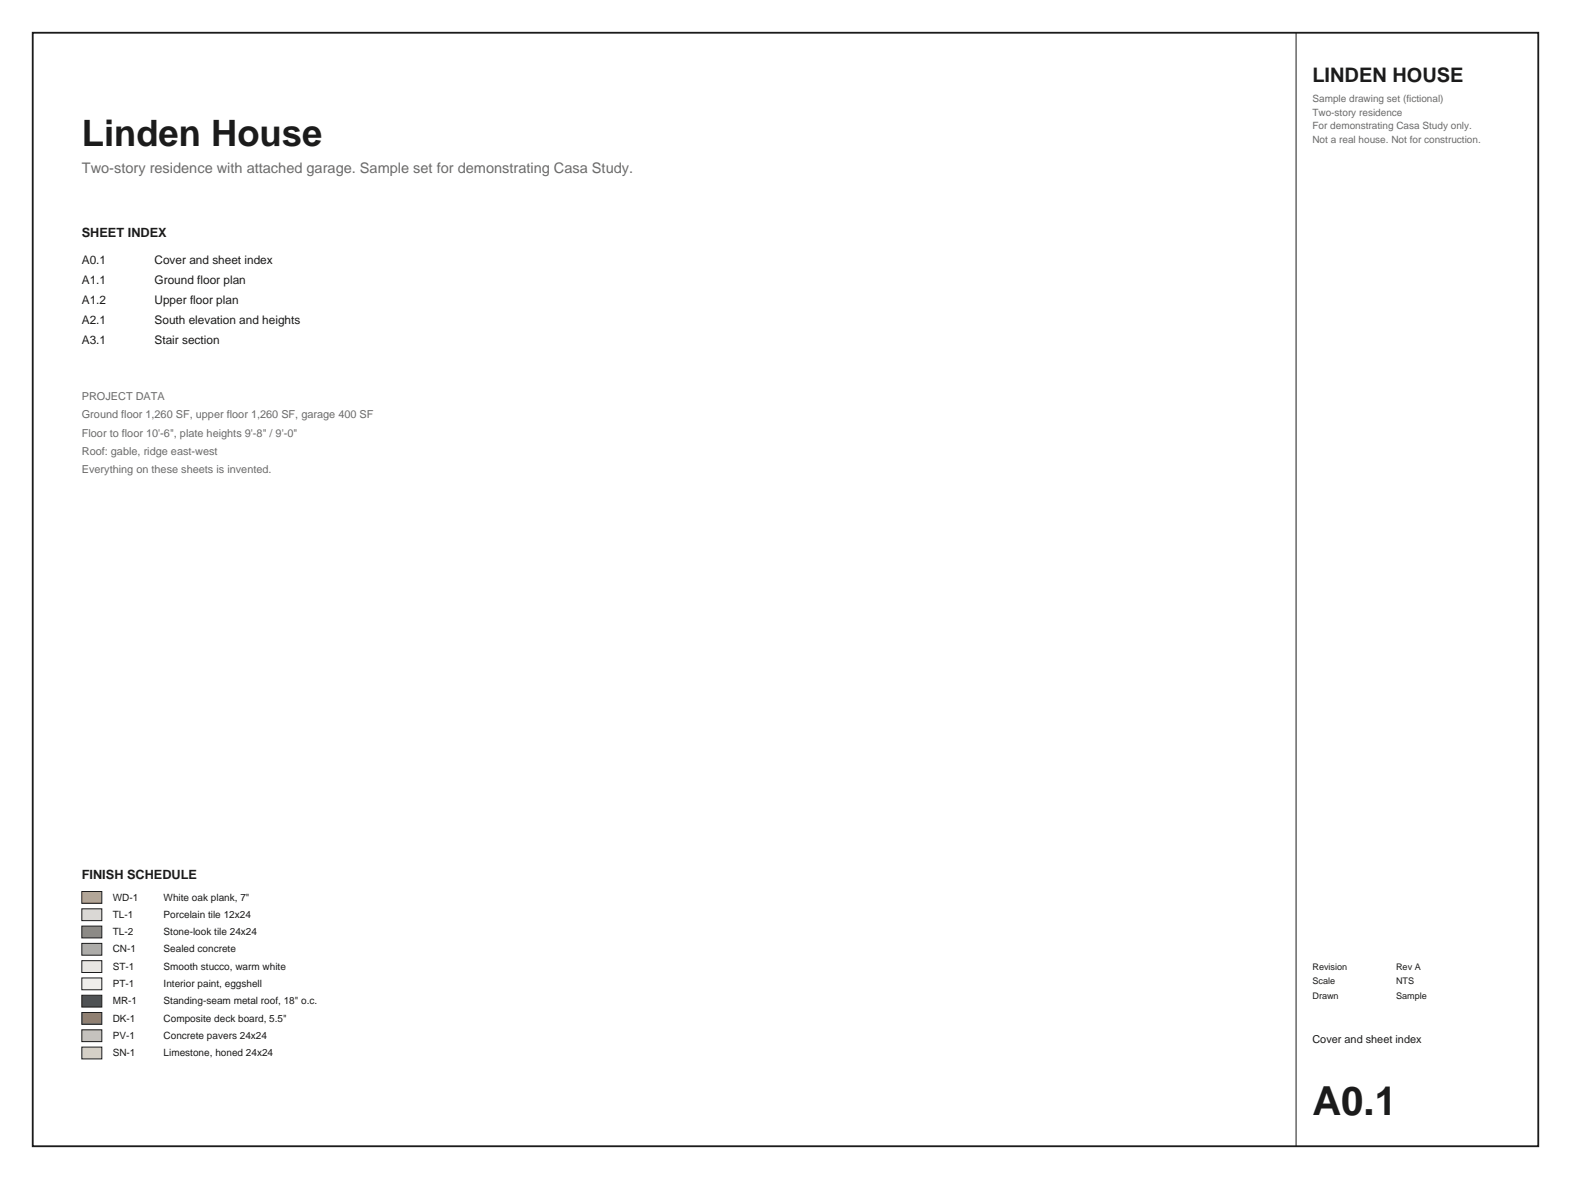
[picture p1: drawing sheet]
<svg xmlns="http://www.w3.org/2000/svg" width="610mm" height="457mm" viewBox="0 0 610 457" stroke-linecap="round" stroke-linejoin="round" font-family="sans-serif">
<defs><g id="words">
<text font-size="15.5" fill="#1b1b1b" x="509.3" y="432.5">A0.1</text>
<text font-size="14.1" fill="#1b1b1b" x="31.7" y="56.4">Linden House</text>
<text font-size="7.8" fill="#1b1b1b" x="509.3" y="31.7">LINDEN HOUSE</text>
<text font-size="5.6" fill="#6b6b6b" x="31.7" y="67">Two-story residence with attached garage. Sample set for demonstrating Casa Study.</text>
<g font-size="4.9" fill="#1b1b1b">
<text x="31.7" y="91.7">SHEET INDEX</text>
<text x="31.7" y="340.8">FINISH SCHEDULE</text>
</g>
<g font-size="4.6" fill="#1b1b1b">
<text x="31.7" y="102.3">A0.1</text>
<text x="60" y="102.3">Cover and sheet index</text>
<text x="31.7" y="110.1">A1.1</text>
<text x="60" y="110.1">Ground floor plan</text>
<text x="31.7" y="117.8">A1.2</text>
<text x="60" y="117.8">Upper floor plan</text>
<text x="31.7" y="125.6">A2.1</text>
<text x="60" y="125.6">South elevation and heights</text>
<text x="31.7" y="133.3">A3.1</text>
<text x="60" y="133.3">Stair section</text>
</g>
<g font-size="4.2" fill="#6b6b6b">
<text x="31.7" y="155.2">PROJECT DATA</text>
<text x="31.7" y="162.3">Ground floor 1,260 SF, upper floor 1,260 SF, garage 400 SF</text>
<text x="31.7" y="169.3">Floor to floor 10'-6&quot;, plate heights 9'-8&quot; / 9'-0&quot;</text>
<text x="31.7" y="176.4">Roof: gable, ridge east-west</text>
<text x="31.7" y="183.4">Everything on these sheets is invented.</text>
</g>
<text font-size="4.2" fill="#1b1b1b" x="509.3" y="404.3">Cover and sheet index</text>
<g font-size="3.9" fill="#6b6b6b">
<text x="509.3" y="39.5">Sample drawing set (fictional)</text>
<text x="509.3" y="44.8">Two-story residence</text>
<text x="509.3" y="50.1">For demonstrating Casa Study only.</text>
<text x="509.3" y="55.4">Not a real house. Not for construction.</text>
</g>
<g font-size="3.9" fill="#1b1b1b">
<text x="43.7" y="349.2">WD-1</text>
<text x="63.5" y="349.2">White oak plank, 7&quot;</text>
<text x="43.7" y="356">TL-1</text>
<text x="63.5" y="356">Porcelain tile 12x24</text>
<text x="43.7" y="362.7">TL-2</text>
<text x="63.5" y="362.7">Stone-look tile 24x24</text>
<text x="43.7" y="369.4">CN-1</text>
<text x="63.5" y="369.4">Sealed concrete</text>
<text x="43.7" y="376.1">ST-1</text>
<text x="63.5" y="376.1">Smooth stucco, warm white</text>
<text x="43.7" y="382.8">PT-1</text>
<text x="63.5" y="382.8">Interior paint, eggshell</text>
<text x="43.7" y="389.5">MR-1</text>
<text x="63.5" y="389.5">Standing-seam metal roof, 18&quot; o.c.</text>
<text x="43.7" y="396.2">DK-1</text>
<text x="63.5" y="396.2">Composite deck board, 5.5&quot;</text>
<text x="43.7" y="402.9">PV-1</text>
<text x="63.5" y="402.9">Concrete pavers 24x24</text>
<text x="43.7" y="409.6">SN-1</text>
<text x="63.5" y="409.6">Limestone, honed 24x24</text>
</g>
<g font-size="3.5" fill="#1b1b1b">
<text x="509.3" y="376.1">Revision</text>
<text x="541.7" y="376.1">Rev A</text>
<text x="509.3" y="381.7">Scale</text>
<text x="541.7" y="381.7">NTS</text>
<text x="509.3" y="387.3">Drawn</text>
<text x="541.7" y="387.3">Sample</text>
</g>
</g></defs>
<path d="M12.7 12.7h584.2v431.8h-584.2z" fill="none" stroke="#1b1b1b" stroke-width=".71" stroke-linecap="butt"/>
<path d="M502.9 12.7v431.8" fill="none" stroke="#1b1b1b" stroke-width=".39"/>
<path d="M31.7 345.7h7.8v4.6h-7.8z" fill-rule="evenodd" fill="#c9a67a" stroke="#1b1b1b" stroke-width=".39"/>
<path d="M31.7 352.4h7.8v4.6h-7.8z" fill-rule="evenodd" fill="#dcd8cf" stroke="#1b1b1b" stroke-width=".39"/>
<path d="M31.7 359.1h7.8v4.6h-7.8z" fill-rule="evenodd" fill="#8e8880" stroke="#1b1b1b" stroke-width=".39"/>
<path d="M31.7 365.8h7.8v4.6h-7.8z" fill-rule="evenodd" fill="#aeaca5" stroke="#1b1b1b" stroke-width=".39"/>
<path d="M31.7 372.5h7.8v4.6h-7.8z" fill-rule="evenodd" fill="#ebe6dc" stroke="#1b1b1b" stroke-width=".39"/>
<path d="M31.7 379.2h7.8v4.6h-7.8z" fill-rule="evenodd" fill="#f1eee7" stroke="#1b1b1b" stroke-width=".39"/>
<path d="M31.7 385.9h7.8v4.6h-7.8z" fill-rule="evenodd" fill="#4b5157" stroke="#1b1b1b" stroke-width=".39"/>
<path d="M31.7 392.6h7.8v4.6h-7.8z" fill-rule="evenodd" fill="#a3774f" stroke="#1b1b1b" stroke-width=".39"/>
<path d="M31.7 399.3h7.8v4.6h-7.8z" fill-rule="evenodd" fill="#c9c2b5" stroke="#1b1b1b" stroke-width=".39"/>
<path d="M31.7 406h7.8v4.6h-7.8z" fill-rule="evenodd" fill="#d8cfbd" stroke="#1b1b1b" stroke-width=".39"/>
<use href="#words"/>
</svg>
